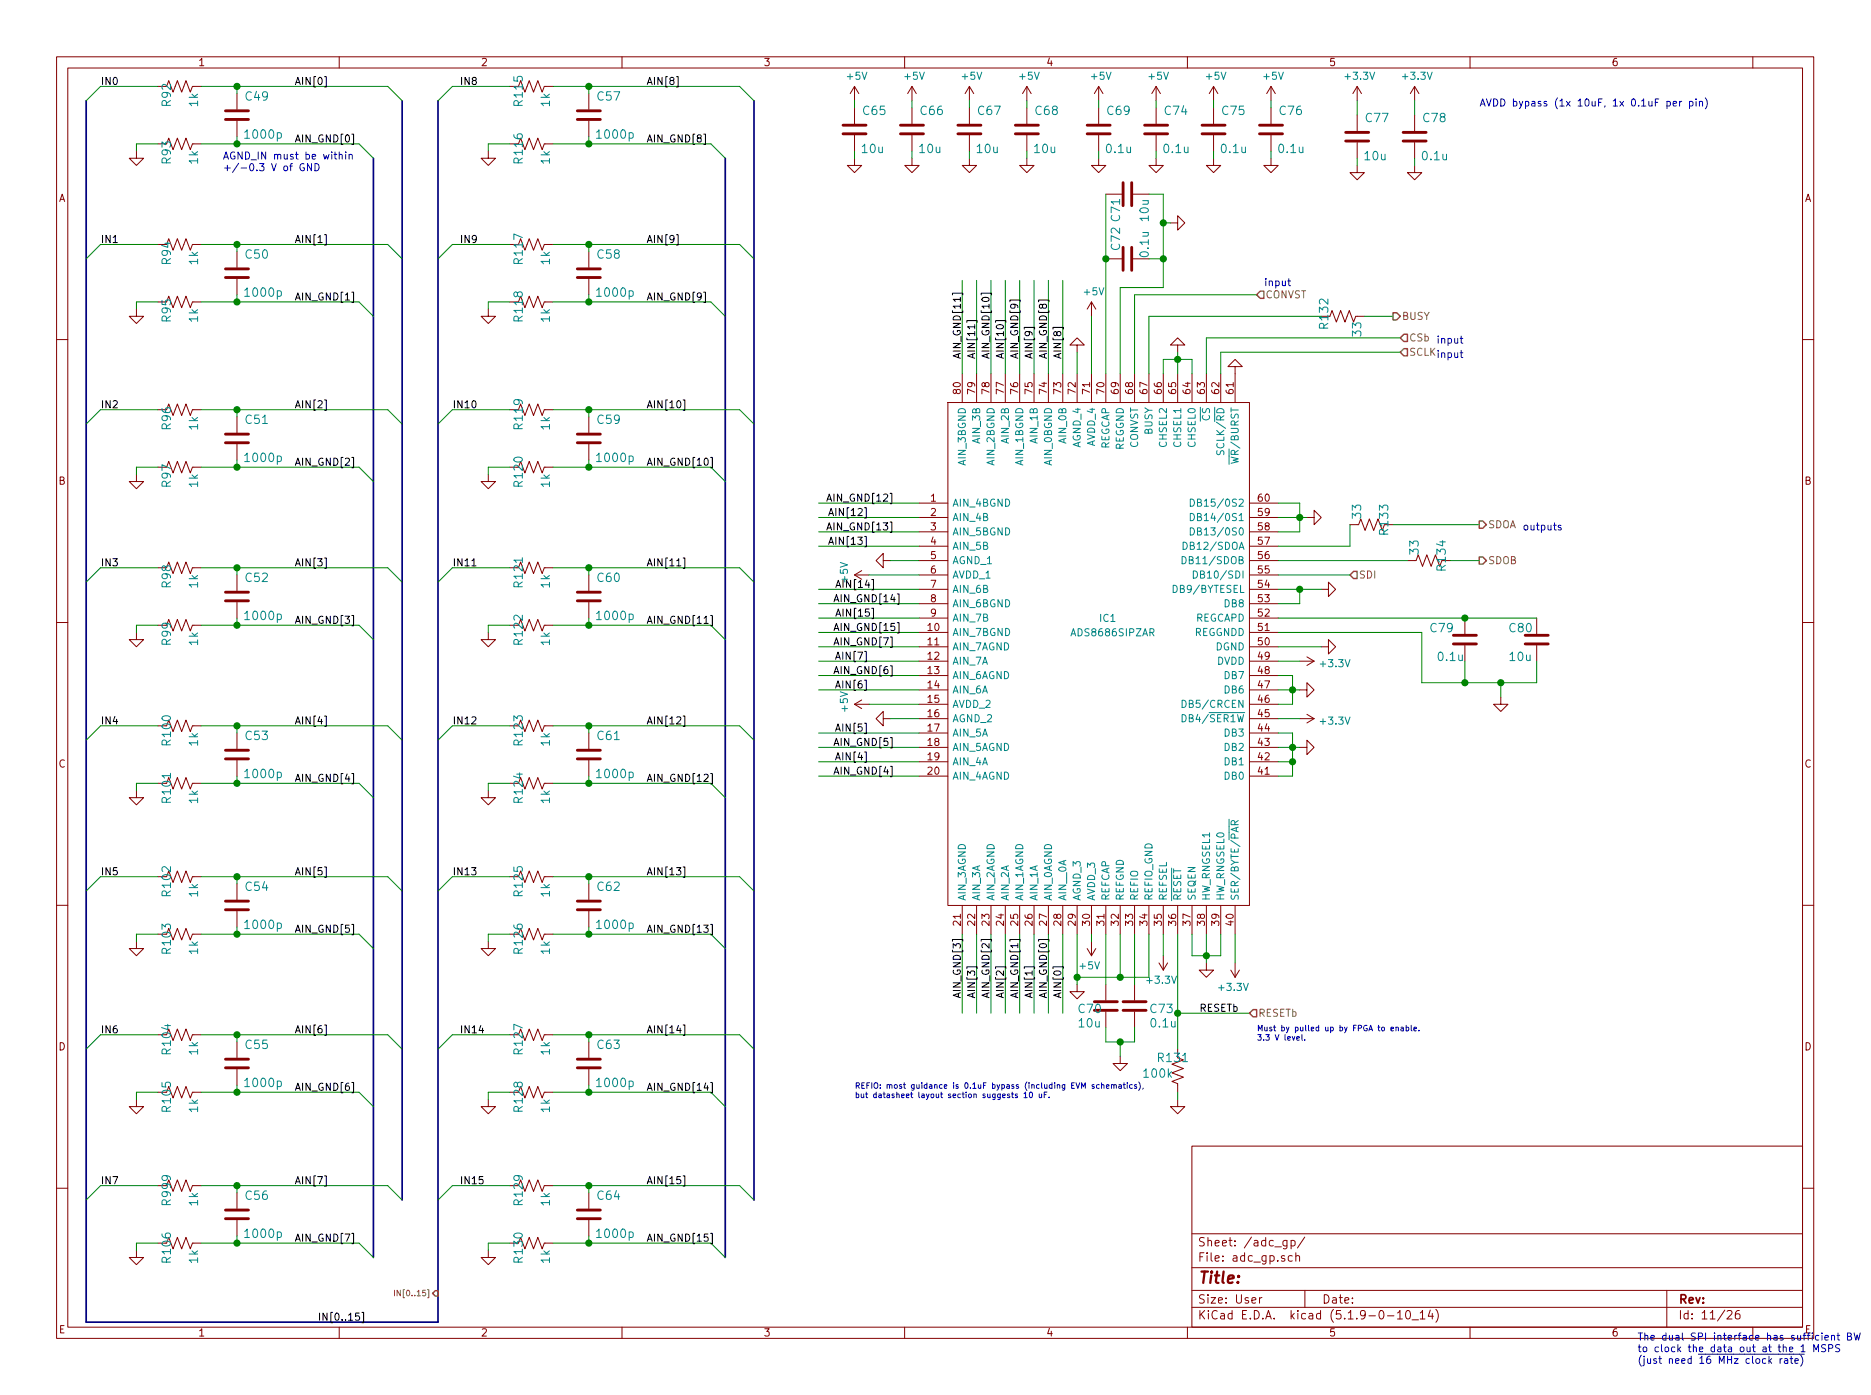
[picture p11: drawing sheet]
<svg xmlns="http://www.w3.org/2000/svg" width="331mm" height="247mm" viewBox="0 0 331 247" stroke-linecap="round" stroke-linejoin="round" font-family="sans-serif">
<defs><g id="words">
<text font-size="2.8" fill="#840000" x="211.8" y="226.9">Title:</text>
<g font-size="2.1" fill="#008484">
<text x="43.5" y="17.8">C49</text>
<text x="105.7" y="17.8">C57</text>
<text x="30.2" y="18.7" transform="rotate(-90 30.2 18.7)">R92</text>
<text x="35" y="18.8" transform="rotate(-90 35 18.8)">1k</text>
<text x="92.5" y="18.6" transform="rotate(-90 92.5 18.6)">R115</text>
<text x="97.3" y="18.8" transform="rotate(-90 97.3 18.8)">1k</text>
<text x="152.7" y="20.3">C65</text>
<text x="162.9" y="20.3">C66</text>
<text x="173.1" y="20.3">C67</text>
<text x="183.2" y="20.3">C68</text>
<text x="195.9" y="20.3">C69</text>
<text x="206.1" y="20.3">C74</text>
<text x="216.2" y="20.3">C75</text>
<text x="226.4" y="20.3">C76</text>
<text x="241.6" y="21.6">C77</text>
<text x="251.8" y="21.6">C78</text>
<text x="30.2" y="28.9" transform="rotate(-90 30.2 28.9)">R93</text>
<text x="35" y="29" transform="rotate(-90 35 29)">1k</text>
<text x="43.6" y="24.5">1000p</text>
<text x="92.5" y="28.8" transform="rotate(-90 92.5 28.8)">R116</text>
<text x="97.3" y="29" transform="rotate(-90 97.3 29)">1k</text>
<text x="105.8" y="24.5">1000p</text>
<text x="152.5" y="27.1">10u</text>
<text x="162.7" y="27.1">10u</text>
<text x="172.8" y="27.1">10u</text>
<text x="183" y="27.1">10u</text>
<text x="195.8" y="27.1">0.1u</text>
<text x="205.9" y="27.1">0.1u</text>
<text x="216.1" y="27.1">0.1u</text>
<text x="226.3" y="27.1">0.1u</text>
<text x="241.4" y="28.3">10u</text>
<text x="251.7" y="28.3">0.1u</text>
<text x="203.2" y="39" transform="rotate(-90 203.2 39)">10u</text>
<text x="30.2" y="46.7" transform="rotate(-90 30.2 46.7)">R94</text>
<text x="35" y="46.8" transform="rotate(-90 35 46.8)">1k</text>
<text x="43.5" y="45.7">C50</text>
<text x="92.5" y="46.5" transform="rotate(-90 92.5 46.5)">R117</text>
<text x="97.3" y="46.8" transform="rotate(-90 97.3 46.8)">1k</text>
<text x="105.7" y="45.7">C58</text>
<text x="198.1" y="44.1" transform="rotate(-90 198.1 44.1)">C72 C71</text>
<text x="203.2" y="45.3" transform="rotate(-90 203.2 45.3)">0.1u</text>
<text x="43.6" y="52.5">1000p</text>
<text x="105.8" y="52.5">1000p</text>
<text x="30.2" y="56.8" transform="rotate(-90 30.2 56.8)">R95</text>
<text x="35" y="56.9" transform="rotate(-90 35 56.9)">1k</text>
<text x="92.5" y="56.7" transform="rotate(-90 92.5 56.7)">R118</text>
<text x="97.3" y="56.9" transform="rotate(-90 97.3 56.9)">1k</text>
<text x="234.9" y="58" transform="rotate(-90 234.9 58)">R132</text>
<text x="240.8" y="59.4" transform="rotate(-90 240.8 59.4)">33</text>
<text x="30.2" y="75.9" transform="rotate(-90 30.2 75.9)">R96</text>
<text x="35" y="76" transform="rotate(-90 35 76)">1k</text>
<text x="43.5" y="74.9">C51</text>
<text x="92.5" y="75.8" transform="rotate(-90 92.5 75.8)">R119</text>
<text x="97.3" y="76" transform="rotate(-90 97.3 76)">1k</text>
<text x="105.7" y="74.9">C59</text>
<text x="43.6" y="81.7">1000p</text>
<text x="105.8" y="81.7">1000p</text>
<text x="30.2" y="86" transform="rotate(-90 30.2 86)">R97</text>
<text x="35" y="86.1" transform="rotate(-90 35 86.1)">1k</text>
<text x="92.5" y="85.9" transform="rotate(-90 92.5 85.9)">R120</text>
<text x="97.3" y="86.1" transform="rotate(-90 97.3 86.1)">1k</text>
<text x="240.7" y="91.6" transform="rotate(-90 240.7 91.6)">33</text>
<text x="245.5" y="94.4" transform="rotate(-90 245.5 94.4)">R133</text>
<text x="250.9" y="97.9" transform="rotate(-90 250.9 97.9)">33</text>
<text x="255.7" y="100.7" transform="rotate(-90 255.7 100.7)">R134</text>
<text x="30.2" y="103.8" transform="rotate(-90 30.2 103.8)">R98</text>
<text x="35" y="103.9" transform="rotate(-90 35 103.9)">1k</text>
<text x="43.5" y="102.9">C52</text>
<text x="92.5" y="103.7" transform="rotate(-90 92.5 103.7)">R121</text>
<text x="97.3" y="103.9" transform="rotate(-90 97.3 103.9)">1k</text>
<text x="105.7" y="102.9">C60</text>
<text x="30.2" y="114" transform="rotate(-90 30.2 114)">R99</text>
<text x="43.6" y="109.6">1000p</text>
<text x="92.5" y="113.9" transform="rotate(-90 92.5 113.9)">R122</text>
<text x="105.8" y="109.6">1000p</text>
<text x="253.1" y="111.8">C79</text>
<text x="267" y="111.8">C80</text>
<text x="35" y="114.1" transform="rotate(-90 35 114.1)">1k</text>
<text x="97.3" y="114.1" transform="rotate(-90 97.3 114.1)">1k</text>
<text x="254.5" y="116.8">0.1u</text>
<text x="267.1" y="116.8">10u</text>
<text x="30.2" y="131.6" transform="rotate(-90 30.2 131.6)">R100</text>
<text x="35" y="131.9" transform="rotate(-90 35 131.9)">1k</text>
<text x="43.5" y="130.8">C53</text>
<text x="92.5" y="131.6" transform="rotate(-90 92.5 131.6)">R123</text>
<text x="97.3" y="131.9" transform="rotate(-90 97.3 131.9)">1k</text>
<text x="105.7" y="130.8">C61</text>
<text x="43.6" y="137.5">1000p</text>
<text x="105.8" y="137.5">1000p</text>
<text x="30.2" y="141.8" transform="rotate(-90 30.2 141.8)">R101</text>
<text x="35" y="142" transform="rotate(-90 35 142)">1k</text>
<text x="92.5" y="141.8" transform="rotate(-90 92.5 141.8)">R124</text>
<text x="97.3" y="142" transform="rotate(-90 97.3 142)">1k</text>
<text x="30.2" y="158.3" transform="rotate(-90 30.2 158.3)">R102</text>
<text x="35" y="158.5" transform="rotate(-90 35 158.5)">1k</text>
<text x="43.5" y="157.5">C54</text>
<text x="92.5" y="158.3" transform="rotate(-90 92.5 158.3)">R125</text>
<text x="97.3" y="158.5" transform="rotate(-90 97.3 158.5)">1k</text>
<text x="105.7" y="157.5">C62</text>
<text x="43.6" y="164.2">1000p</text>
<text x="105.8" y="164.2">1000p</text>
<text x="30.2" y="168.5" transform="rotate(-90 30.2 168.5)">R103</text>
<text x="35" y="168.7" transform="rotate(-90 35 168.7)">1k</text>
<text x="92.5" y="168.5" transform="rotate(-90 92.5 168.5)">R126</text>
<text x="97.3" y="168.7" transform="rotate(-90 97.3 168.7)">1k</text>
<text x="190.8" y="179.1">C70</text>
<text x="203.5" y="179.1">C73</text>
<text x="43.5" y="185.4">C55</text>
<text x="105.7" y="185.4">C63</text>
<text x="190.9" y="181.6">10u</text>
<text x="203.7" y="181.6">0.1u</text>
<text x="30.2" y="186.2" transform="rotate(-90 30.2 186.2)">R104</text>
<text x="35" y="186.5" transform="rotate(-90 35 186.5)">1k</text>
<text x="92.5" y="186.2" transform="rotate(-90 92.5 186.2)">R127</text>
<text x="97.3" y="186.5" transform="rotate(-90 97.3 186.5)">1k</text>
<text x="202.4" y="190.5">100k</text>
<text x="205" y="187.7">R131</text>
<text x="30.2" y="196.4" transform="rotate(-90 30.2 196.4)">R105</text>
<text x="35" y="196.6" transform="rotate(-90 35 196.6)">1k</text>
<text x="43.6" y="192.2">1000p</text>
<text x="92.5" y="196.4" transform="rotate(-90 92.5 196.4)">R128</text>
<text x="97.3" y="196.6" transform="rotate(-90 97.3 196.6)">1k</text>
<text x="105.8" y="192.2">1000p</text>
<text x="30.2" y="212.9" transform="rotate(-90 30.2 212.9)">R999</text>
<text x="35" y="213.1" transform="rotate(-90 35 213.1)">1k</text>
<text x="43.5" y="212.1">C56</text>
<text x="92.5" y="212.9" transform="rotate(-90 92.5 212.9)">R129</text>
<text x="97.3" y="213.1" transform="rotate(-90 97.3 213.1)">1k</text>
<text x="105.7" y="212.1">C64</text>
<text x="43.6" y="218.8">1000p</text>
<text x="105.8" y="218.8">1000p</text>
<text x="30.2" y="223.1" transform="rotate(-90 30.2 223.1)">R106</text>
<text x="35" y="223.3" transform="rotate(-90 35 223.3)">1k</text>
<text x="92.5" y="223.1" transform="rotate(-90 92.5 223.1)">R130</text>
<text x="97.3" y="223.3" transform="rotate(-90 97.3 223.3)">1k</text>
</g>
<g font-size="2.1" fill="#840000">
<text x="211.8" y="220.3">Sheet: /adc_gp/</text>
<text x="211.8" y="223">File: adc_gp.sch</text>
<text x="211.8" y="233.2">KiCad E.D.A. kicad (5.1.9-0-10_14)</text>
<text x="211.8" y="230.4">Size: User</text>
<text x="233.8" y="230.4">Date:</text>
<text x="296.8" y="230.4">Rev:</text>
<text x="296.8" y="233.2">Id: 11/26</text>
</g>
<g font-size="1.8" fill="#840000">
<text x="35" y="11.7">1</text>
<text x="85" y="11.7">2</text>
<text x="135" y="11.7">3</text>
<text x="185" y="11.7">4</text>
<text x="235" y="11.7">5</text>
<text x="285" y="11.7">6</text>
<text x="10.4" y="35.7">A</text>
<text x="319.2" y="35.7">A</text>
<text x="169.9" y="69.6" transform="rotate(-90 169.9 69.6)">80</text>
<text x="172.5" y="69.6" transform="rotate(-90 172.5 69.6)">79</text>
<text x="175" y="69.6" transform="rotate(-90 175 69.6)">78</text>
<text x="177.5" y="69.6" transform="rotate(-90 177.5 69.6)">77</text>
<text x="180.1" y="69.6" transform="rotate(-90 180.1 69.6)">76</text>
<text x="182.6" y="69.6" transform="rotate(-90 182.6 69.6)">75</text>
<text x="185.2" y="69.6" transform="rotate(-90 185.2 69.6)">74</text>
<text x="187.7" y="69.6" transform="rotate(-90 187.7 69.6)">73</text>
<text x="190.2" y="69.6" transform="rotate(-90 190.2 69.6)">72</text>
<text x="192.8" y="69.6" transform="rotate(-90 192.8 69.6)">71</text>
<text x="195.3" y="69.6" transform="rotate(-90 195.3 69.6)">70</text>
<text x="197.9" y="69.6" transform="rotate(-90 197.9 69.6)">69</text>
<text x="200.4" y="69.6" transform="rotate(-90 200.4 69.6)">68</text>
<text x="202.9" y="69.6" transform="rotate(-90 202.9 69.6)">67</text>
<text x="205.5" y="69.6" transform="rotate(-90 205.5 69.6)">66</text>
<text x="208" y="69.6" transform="rotate(-90 208 69.6)">65</text>
<text x="210.6" y="69.6" transform="rotate(-90 210.6 69.6)">64</text>
<text x="213.1" y="69.6" transform="rotate(-90 213.1 69.6)">63</text>
<text x="215.6" y="69.6" transform="rotate(-90 215.6 69.6)">62</text>
<text x="218.2" y="69.6" transform="rotate(-90 218.2 69.6)">61</text>
<text x="10.4" y="85.7">B</text>
<text x="164.6" y="88.7">1</text>
<text x="222.6" y="88.7">60</text>
<text x="319.2" y="85.7">B</text>
<text x="164.6" y="91.2">2</text>
<text x="164.6" y="93.8">3</text>
<text x="222.6" y="93.8">58</text>
<text x="222.6" y="91.2">59</text>
<text x="164.6" y="96.3">4</text>
<text x="164.6" y="98.8">5</text>
<text x="164.6" y="101.4">6</text>
<text x="222.6" y="101.4">55</text>
<text x="222.6" y="98.8">56</text>
<text x="222.6" y="96.3">57</text>
<text x="164.6" y="103.9">7</text>
<text x="164.6" y="106.5">8</text>
<text x="222.6" y="106.5">53</text>
<text x="222.6" y="103.9">54</text>
<text x="164.1" y="111.5">10</text>
<text x="164.6" y="109">9</text>
<text x="222.6" y="111.5">51</text>
<text x="222.6" y="109">52</text>
<text x="164.1" y="114.1">11</text>
<text x="164.1" y="116.6">12</text>
<text x="164.1" y="119.2">13</text>
<text x="222.6" y="119.2">48</text>
<text x="222.6" y="116.6">49</text>
<text x="222.6" y="114.1">50</text>
<text x="164.1" y="121.7">14</text>
<text x="164.1" y="124.2">15</text>
<text x="222.6" y="124.2">46</text>
<text x="222.6" y="121.7">47</text>
<text x="164.1" y="126.8">16</text>
<text x="164.1" y="129.3">17</text>
<text x="164.1" y="131.9">18</text>
<text x="222.6" y="131.9">43</text>
<text x="222.6" y="129.3">44</text>
<text x="222.6" y="126.8">45</text>
<text x="10.4" y="135.7">C</text>
<text x="164.1" y="134.4">19</text>
<text x="164.1" y="136.9">20</text>
<text x="222.6" y="136.9">41</text>
<text x="222.6" y="134.4">42</text>
<text x="319.2" y="135.7">C</text>
<text x="169.9" y="163.6" transform="rotate(-90 169.9 163.6)">21</text>
<text x="172.5" y="163.6" transform="rotate(-90 172.5 163.6)">22</text>
<text x="175" y="163.6" transform="rotate(-90 175 163.6)">23</text>
<text x="177.5" y="163.6" transform="rotate(-90 177.5 163.6)">24</text>
<text x="180.1" y="163.6" transform="rotate(-90 180.1 163.6)">25</text>
<text x="182.6" y="163.6" transform="rotate(-90 182.6 163.6)">26</text>
<text x="185.2" y="163.6" transform="rotate(-90 185.2 163.6)">27</text>
<text x="187.7" y="163.6" transform="rotate(-90 187.7 163.6)">28</text>
<text x="190.2" y="163.6" transform="rotate(-90 190.2 163.6)">29</text>
<text x="192.8" y="163.6" transform="rotate(-90 192.8 163.6)">30</text>
<text x="195.3" y="163.6" transform="rotate(-90 195.3 163.6)">31</text>
<text x="197.9" y="163.6" transform="rotate(-90 197.9 163.6)">32</text>
<text x="200.4" y="163.6" transform="rotate(-90 200.4 163.6)">33</text>
<text x="202.9" y="163.6" transform="rotate(-90 202.9 163.6)">34</text>
<text x="205.5" y="163.6" transform="rotate(-90 205.5 163.6)">35</text>
<text x="208" y="163.6" transform="rotate(-90 208 163.6)">36</text>
<text x="210.6" y="163.6" transform="rotate(-90 210.6 163.6)">37</text>
<text x="213.1" y="163.6" transform="rotate(-90 213.1 163.6)">38</text>
<text x="215.6" y="163.6" transform="rotate(-90 215.6 163.6)">39</text>
<text x="218.2" y="163.6" transform="rotate(-90 218.2 163.6)">40</text>
<text x="10.4" y="185.7">D</text>
<text x="319.2" y="185.7">D</text>
<text x="10.4" y="235.7">E</text>
<text x="35" y="236.2">1</text>
<text x="85" y="236.2">2</text>
<text x="135" y="236.2">3</text>
<text x="185" y="236.2">4</text>
<text x="235" y="236.2">5</text>
<text x="285" y="236.2">6</text>
</g>
<g font-size="1.8">
<text x="17.8" y="15">IN0</text>
<text x="52.1" y="15">AIN[0]</text>
<text x="81.3" y="15">IN8</text>
<text x="114.3" y="15">AIN[8]</text>
<text x="52.1" y="25.2">AIN_GND[0]</text>
<text x="114.3" y="25.2">AIN_GND[8]</text>
<text x="17.8" y="43">IN1</text>
<text x="52.1" y="43">AIN[1]</text>
<text x="81.3" y="43">IN9</text>
<text x="114.3" y="43">AIN[9]</text>
<text x="52.1" y="53.1">AIN_GND[1]</text>
<text x="114.3" y="53.1">AIN_GND[9]</text>
<text x="169.9" y="63.5" transform="rotate(-90 169.9 63.5)">AIN_GND[11]</text>
<text x="172.5" y="63.5" transform="rotate(-90 172.5 63.5)">AIN[11]</text>
<text x="175" y="63.5" transform="rotate(-90 175 63.5)">AIN_GND[10]</text>
<text x="177.5" y="63.5" transform="rotate(-90 177.5 63.5)">AIN[10]</text>
<text x="180.1" y="63.5" transform="rotate(-90 180.1 63.5)">AIN_GND[9]</text>
<text x="182.6" y="63.5" transform="rotate(-90 182.6 63.5)">AIN[9]</text>
<text x="185.2" y="63.5" transform="rotate(-90 185.2 63.5)">AIN_GND[8]</text>
<text x="187.7" y="63.5" transform="rotate(-90 187.7 63.5)">AIN[8]</text>
<text x="17.8" y="72.2">IN2</text>
<text x="52.1" y="72.2">AIN[2]</text>
<text x="80" y="72.2">IN10</text>
<text x="114.3" y="72.2">AIN[10]</text>
<text x="52.1" y="82.3">AIN_GND[2]</text>
<text x="114.3" y="82.3">AIN_GND[10]</text>
<text x="146" y="88.7">AIN_GND[12]</text>
<text x="146" y="93.8">AIN_GND[13]</text>
<text x="147.5" y="91.2">AIN[12]</text>
<text x="17.8" y="100.1">IN3</text>
<text x="52.1" y="100.1">AIN[3]</text>
<text x="80" y="100.1">IN11</text>
<text x="114.3" y="100.1">AIN[11]</text>
<text x="147.5" y="96.3">AIN[13]</text>
<text x="147.3" y="106.5">AIN_GND[14]</text>
<text x="148.7" y="103.9">AIN[14]</text>
<text x="52.1" y="110.3">AIN_GND[3]</text>
<text x="114.3" y="110.3">AIN_GND[11]</text>
<text x="147.3" y="111.5">AIN_GND[15]</text>
<text x="148.7" y="109">AIN[15]</text>
<text x="147.3" y="114.1">AIN_GND[7]</text>
<text x="147.3" y="119.2">AIN_GND[6]</text>
<text x="148.5" y="116.6">AIN[7]</text>
<text x="148.5" y="121.7">AIN[6]</text>
<text x="17.8" y="128">IN4</text>
<text x="52.1" y="128">AIN[4]</text>
<text x="80" y="128">IN12</text>
<text x="114.3" y="128">AIN[12]</text>
<text x="147.3" y="131.9">AIN_GND[5]</text>
<text x="148.5" y="129.3">AIN[5]</text>
<text x="147.3" y="136.9">AIN_GND[4]</text>
<text x="148.5" y="134.4">AIN[4]</text>
<text x="52.1" y="138.2">AIN_GND[4]</text>
<text x="114.3" y="138.2">AIN_GND[12]</text>
<text x="17.8" y="154.7">IN5</text>
<text x="52.1" y="154.7">AIN[5]</text>
<text x="80" y="154.7">IN13</text>
<text x="114.3" y="154.7">AIN[13]</text>
<text x="52.1" y="164.9">AIN_GND[5]</text>
<text x="114.3" y="164.9">AIN_GND[13]</text>
<text x="169.9" y="176.6" transform="rotate(-90 169.9 176.6)">AIN_GND[3]</text>
<text x="172.5" y="176.6" transform="rotate(-90 172.5 176.6)">AIN[3]</text>
<text x="175" y="176.6" transform="rotate(-90 175 176.6)">AIN_GND[2]</text>
<text x="177.5" y="176.6" transform="rotate(-90 177.5 176.6)">AIN[2]</text>
<text x="180.1" y="176.6" transform="rotate(-90 180.1 176.6)">AIN_GND[1]</text>
<text x="182.6" y="176.6" transform="rotate(-90 182.6 176.6)">AIN[1]</text>
<text x="185.2" y="176.6" transform="rotate(-90 185.2 176.6)">AIN_GND[0]</text>
<text x="187.7" y="176.6" transform="rotate(-90 187.7 176.6)">AIN[0]</text>
<text x="212.1" y="178.8">RESETb</text>
<text x="17.8" y="182.7">IN6</text>
<text x="52.1" y="182.7">AIN[6]</text>
<text x="81.3" y="182.7">IN14</text>
<text x="114.3" y="182.7">AIN[14]</text>
<text x="52.1" y="192.8">AIN_GND[6]</text>
<text x="114.3" y="192.8">AIN_GND[14]</text>
<text x="17.8" y="209.3">IN7</text>
<text x="52.1" y="209.3">AIN[7]</text>
<text x="81.3" y="209.3">IN15</text>
<text x="114.3" y="209.3">AIN[15]</text>
<text x="52.1" y="219.5">AIN_GND[7]</text>
<text x="114.3" y="219.5">AIN_GND[15]</text>
<text x="57.9" y="233.5">IN[0..15]</text>
</g>
<g font-size="1.8" fill="#008484">
<text x="149.9" y="14.1">+5V</text>
<text x="160.1" y="14.1">+5V</text>
<text x="170.2" y="14.1">+5V</text>
<text x="180.4" y="14.1">+5V</text>
<text x="193.1" y="14.1">+5V</text>
<text x="203.3" y="14.1">+5V</text>
<text x="213.4" y="14.1">+5V</text>
<text x="223.6" y="14.1">+5V</text>
<text x="238.1" y="14.1">+3.3V</text>
<text x="248.2" y="14.1">+3.3V</text>
<text x="191.8" y="52.2">+5V</text>
<text x="203.8" y="76.8" transform="rotate(-90 203.8 76.8)">BUSY</text>
<text x="214" y="74.4" transform="rotate(-90 214 74.4)">CS</text>
<text x="170.8" y="82.1" transform="rotate(-90 170.8 82.1)">AIN_3BGND</text>
<text x="173.4" y="78.2" transform="rotate(-90 173.4 78.2)">AIN_3B</text>
<text x="175.9" y="82.1" transform="rotate(-90 175.9 82.1)">AIN_2BGND</text>
<text x="178.4" y="78.2" transform="rotate(-90 178.4 78.2)">AIN_2B</text>
<text x="181" y="82.1" transform="rotate(-90 181 82.1)">AIN_1BGND</text>
<text x="183.5" y="78.2" transform="rotate(-90 183.5 78.2)">AIN_1B</text>
<text x="186.1" y="82.1" transform="rotate(-90 186.1 82.1)">AIN_0BGND</text>
<text x="188.6" y="78.2" transform="rotate(-90 188.6 78.2)">AIN_0B</text>
<text x="191.1" y="79.1" transform="rotate(-90 191.1 79.1)">AGND_4</text>
<text x="193.7" y="78.9" transform="rotate(-90 193.7 78.9)">AVDD_4</text>
<text x="196.2" y="79.5" transform="rotate(-90 196.2 79.5)">REGCAP</text>
<text x="198.8" y="79.7" transform="rotate(-90 198.8 79.7)">REGGND</text>
<text x="201.3" y="79.3" transform="rotate(-90 201.3 79.3)">CONVST</text>
<text x="206.4" y="78.9" transform="rotate(-90 206.4 78.9)">CHSEL2</text>
<text x="208.9" y="78.9" transform="rotate(-90 208.9 78.9)">CHSEL1</text>
<text x="211.5" y="78.9" transform="rotate(-90 211.5 78.9)">CHSEL0</text>
<text x="216.5" y="79.8" transform="rotate(-90 216.5 79.8)">SCLK/RD</text>
<text x="219.1" y="81.4" transform="rotate(-90 219.1 81.4)">WR/BURST</text>
<text x="168.4" y="89.6">AIN_4BGND</text>
<text x="212.1" y="89.6">DB15/0S2</text>
<text x="168.4" y="92.1">AIN_4B</text>
<text x="168.4" y="94.6">AIN_5BGND</text>
<text x="212.1" y="94.6">DB13/0S0</text>
<text x="212.1" y="92.1">DB14/0S1</text>
<text x="168.4" y="97.2">AIN_5B</text>
<text x="168.4" y="99.7">AGND_1</text>
<text x="210.1" y="99.7">DB11/SDOB</text>
<text x="210.1" y="97.2">DB12/SDOA</text>
<text x="150" y="102.9" transform="rotate(-90 150 102.9)">+5V</text>
<text x="168.4" y="102.3">AVDD_1</text>
<text x="168.4" y="104.8">AIN_6B</text>
<text x="168.4" y="107.3">AIN_6BGND</text>
<text x="208" y="104.8">DB9/BYTESEL</text>
<text x="212.3" y="102.3">DB10/SDI</text>
<text x="216.7" y="107.3">DB8</text>
<text x="168.4" y="112.4">AIN_7BGND</text>
<text x="168.4" y="109.9">AIN_7B</text>
<text x="189.8" y="112.5">ADS8686SIPZAR</text>
<text x="194.5" y="109.9">IC1</text>
<text x="211.2" y="112.4">REGGNDD</text>
<text x="211.4" y="109.9">REGCAPD</text>
<text x="168.4" y="115">AIN_7AGND</text>
<text x="168.4" y="117.5">AIN_7A</text>
<text x="215" y="115">DGND</text>
<text x="215.2" y="117.5">DVDD</text>
<text x="233.7" y="117.9">+3.3V</text>
<text x="150" y="125.7" transform="rotate(-90 150 125.7)">+5V</text>
<text x="168.4" y="120">AIN_6AGND</text>
<text x="168.4" y="122.6">AIN_6A</text>
<text x="168.4" y="125.1">AVDD_2</text>
<text x="209.9" y="125.1">DB5/CRCEN</text>
<text x="216.7" y="122.6">DB6</text>
<text x="216.7" y="120">DB7</text>
<text x="168.4" y="127.7">AGND_2</text>
<text x="168.4" y="130.2">AIN_5A</text>
<text x="209.9" y="127.7">DB4/SER1W</text>
<text x="216.7" y="130.2">DB3</text>
<text x="233.7" y="128.1">+3.3V</text>
<text x="168.4" y="132.7">AIN_5AGND</text>
<text x="168.4" y="135.3">AIN_4A</text>
<text x="168.4" y="137.8">AIN_4AGND</text>
<text x="216.7" y="137.8">DB0</text>
<text x="216.7" y="135.3">DB1</text>
<text x="216.7" y="132.7">DB2</text>
<text x="170.8" y="159.3" transform="rotate(-90 170.8 159.3)">AIN_3AGND</text>
<text x="173.4" y="159.3" transform="rotate(-90 173.4 159.3)">AIN_3A</text>
<text x="175.9" y="159.3" transform="rotate(-90 175.9 159.3)">AIN_2AGND</text>
<text x="178.4" y="159.3" transform="rotate(-90 178.4 159.3)">AIN_2A</text>
<text x="181" y="159.3" transform="rotate(-90 181 159.3)">AIN_1AGND</text>
<text x="183.5" y="159.3" transform="rotate(-90 183.5 159.3)">AIN_1A</text>
<text x="186.1" y="159.3" transform="rotate(-90 186.1 159.3)">AIN_0AGND</text>
<text x="188.6" y="159.3" transform="rotate(-90 188.6 159.3)">AIN__0A</text>
<text x="191.1" y="159.3" transform="rotate(-90 191.1 159.3)">AGND_3</text>
<text x="193.7" y="159.3" transform="rotate(-90 193.7 159.3)">AVDD_3</text>
<text x="196.2" y="159.3" transform="rotate(-90 196.2 159.3)">REFCAP</text>
<text x="198.8" y="159.3" transform="rotate(-90 198.8 159.3)">REFGND</text>
<text x="201.3" y="159.3" transform="rotate(-90 201.3 159.3)">REFIO</text>
<text x="203.8" y="159.3" transform="rotate(-90 203.8 159.3)">REFIO_GND</text>
<text x="206.4" y="159.3" transform="rotate(-90 206.4 159.3)">REFSEL</text>
<text x="208.9" y="159.3" transform="rotate(-90 208.9 159.3)">RESET</text>
<text x="211.5" y="159.3" transform="rotate(-90 211.5 159.3)">SEQEN</text>
<text x="214" y="159.3" transform="rotate(-90 214 159.3)">HW_RNGSEL1</text>
<text x="216.5" y="159.3" transform="rotate(-90 216.5 159.3)">HW_RNGSEL0</text>
<text x="219.1" y="159.3" transform="rotate(-90 219.1 159.3)">SER/BYTE/PAR</text>
<text x="191.1" y="171.4">+5V</text>
<text x="203" y="173.9">+3.3V</text>
<text x="215.7" y="175.2">+3.3V</text>
</g>
<g font-size="1.8" fill="#0000c2">
<text x="261.6" y="18.8">AVDD bypass (1x 10uF, 1x 0.1uF per pin)</text>
<text x="39.4" y="28.2">AGND_IN must be within</text>
<text x="39.4" y="30.3">+/-0.3 V of GND</text>
<text x="223.5" y="50.6">input</text>
<text x="249.2" y="62.9">SCLKinput</text>
<text x="254" y="60.7">input</text>
<text x="263.1" y="93.4">SDOA outputs</text>
<text x="289.6" y="237">The dual SPI interface has sufficient BW</text>
<text x="289.6" y="239">to clock the data out at the 1 MSPS</text>
<text x="319.2" y="235.7">E</text>
<text x="289.6" y="241.1">(just need 16 MHz clock rate)</text>
</g>
<g font-size="1.8" fill="#848400">
<text x="223.8" y="52.7">CONVST</text>
<text x="247.9" y="56.5">BUSY</text>
<text x="249.2" y="60.4">CSb</text>
<text x="263.1" y="99.7">SDOB</text>
<text x="240.3" y="102.3">SDI</text>
<text x="222.5" y="179.7">RESETb</text>
</g>
<g font-size="1.4" fill="#0000c2">
<text x="222.2" y="182.3">Must by pulled up by FPGA to enable.</text>
<text x="222.2" y="183.9">3.3 V level.</text>
<text x="151.1" y="192.4">REFIO: most guidance is 0.1uF bypass (including EVM schematics),</text>
<text x="151.1" y="194.1">but datasheet layout section suggests 10 uF.</text>
</g>
<text font-size="1.4" fill="#848400" x="70.9" y="229.1">IN[0..15]</text>
</g></defs>
<g fill="none" stroke="#840000" stroke-width=".18">
<path d="M10 10h310.8v226.6h-310.8zM12 12h306.8v222.6h-306.8zM27.9 15.3h1.3M29.5 15.3l.3-1 .8 2 .8-2 .7 2 .8-2 .8 2 .3-1h1.6M41.9 16.5v2.8M60 10v2M90.2 15.3h1.2M93.2 15.3l.4-1 .8 2 .7-2 .8 2 .4-1h1.5M104.1 16.5v2.8M110 10v2M151.1 15.3v2.5M151.1 19.1v2.8"/>
<path d="M151.1 15.3l-.7 1.2M151.1 15.3l.8 1.2M160 10v2M161.3 15.3l-.8 1.2M161.3 15.3v2.5M161.3 19.1v2.8M161.3 15.3l.8 1.2M171.4 15.3l-.7 1.2M171.4 15.3v2.5M171.4 19.1v2.8M171.4 15.3l.8 1.2M181.6 15.3l-.8 1.2"/>
<path d="M181.6 15.3v2.5M181.6 19.1v2.8M181.6 15.3l.8 1.2M194.3 15.3v2.5M194.3 19.1v2.8M194.3 15.3l-.8 1.2M194.3 15.3l.8 1.2M204.5 15.3l-.8 1.2M204.5 15.3v2.5M204.5 19.1v2.8M204.5 15.3l.7 1.2M210 10v2"/>
<path d="M214.6 15.3l-.7 1.2M214.6 15.3v2.5M214.6 19.1v2.8M214.6 15.3l.8 1.2M224.8 15.3v2.5M224.8 19.1v2.8M224.8 15.3l-.8 1.2M224.8 15.3l.8 1.2M240 15.3v2.5M240 15.3l-.7 1.2M240 15.3l.8 1.2M250.2 15.3l-.8 1.2"/>
<path d="M250.2 15.3v2.5M250.2 15.3l.8 1.2M260 10v2M310 10v2M24.1 26.7v1.3h1.3l-1.3 1.2-1.2-1.2h1.2M27.9 25.4h1.3M31 25.4l.4-1 .7 2 .8-2 .8 2 .3-1h1.6M41.9 21.4v2.8M86.4 26.7v1.3h1.2l-1.2 1.2-1.3-1.2h1.3M90.2 25.4h1.2M93.2 25.4l.4-1 .8 2 .7-2 .8 2 .4-1h1.5M104.1 21.4v2.8"/>
<path d="M151.1 28v1.2h1.3l-1.3 1.3-1.2-1.3h1.2M151.1 23.9v2.8M161.3 28v1.2h1.3l-1.3 1.3-1.3-1.3h1.3M161.3 23.9v2.8M171.4 28v1.2h1.3l-1.3 1.3-1.2-1.3h1.2M171.4 23.9v2.8M181.6 28v1.2h1.3l-1.3 1.3-1.3-1.3h1.3M181.6 23.9v2.8M194.3 28v1.2h1.3l-1.3 1.3-1.3-1.3h1.3M194.3 23.9v2.8M195.6 34.3h2.8M200.4 34.3h2.8"/>
<path d="M204.5 28v1.2h1.2l-1.2 1.3-1.3-1.3h1.3M204.5 23.9v2.8M207 39.4h1.3v-1.3l1.2 1.3-1.2 1.3v-1.3M214.6 28v1.2h1.3l-1.3 1.3-1.2-1.3h1.2M214.6 23.9v2.8M224.8 28v1.2h1.3l-1.3 1.3-1.3-1.3h1.3M224.8 23.9v2.8M240 29.2v1.3h1.3l-1.3 1.3-1.2-1.3h1.2M240 20.4v2.7M240 25.2v2.8M250.2 29.2v1.3h1.3l-1.3 1.3-1.3-1.3h1.3M250.2 20.4v2.7"/>
<path d="M250.2 25.2v2.8M24.1 54.6v1.3h1.3l-1.3 1.3-1.2-1.3h1.2M27.9 43.2h1.3M27.9 53.4h1.3M31 43.2l.4-1 .7 2 .8-2 .8 2 .3-1h1.6M31 53.4l.4-1 .7 2 .8-2 .8 2 .3-1h1.6M41.9 44.5v2.8M41.9 49.3v2.8M86.4 54.6v1.3h1.2l-1.2 1.3-1.3-1.3h1.3M90.2 43.2h1.2M90.2 53.4h1.2M91.7 43.2l.4-1 .7 2 .8-2 .8 2 .7-2 .8 2 .4-1h1.5"/>
<path d="M93.2 53.4l.4-1 .8 2 .7-2 .8 2 .4-1h1.5M104.1 44.5v2.8M104.1 49.3v2.8M193 53.4v2.5M193 53.4l-.7 1.2M193 53.4l.8 1.2M195.6 45.8h2.8M200.4 45.8h2.8M235.2 55.9l.4-1 .7 2 .8-2 .8 2 .7-2 .8 2 .4-1h1.5M10 60h2M27.9 72.4h1.3M31 72.4l.4-1 .7 2 .8-2 .8 2 .3-1h1.6"/>
<path d="M41.9 73.7v2.8M41.9 78.5v2.8M90.2 72.4h1.2M93.2 72.4l.4-1 .8 2 .7-2 .8 2 .4-1h1.5M104.1 73.7v2.8M104.1 78.5v2.8M167.6 71.2h53.4v88.9h-53.4zM170.2 66.1v5.1M172.7 66.1v5.1M175.3 66.1v5.1M177.8 66.1v5.1M180.3 66.1v5.1"/>
<path d="M182.9 66.1v5.1M185.4 66.1v5.1M188 66.1v5.1M190.5 61h1.3l-1.3-1.3-1.3 1.3h1.3v1.3M190.5 66.1v5.1M193 66.1v5.1M195.6 66.1v5.1M198.1 66.1v5.1M200.7 66.1v5.1M203.2 66.1v5.1M205.7 66.1v5.1M208.3 61h1.2l-1.2-1.3-1.3 1.3h1.3v1.3"/>
<path d="M208.3 66.1v5.1M210.8 66.1v5.1M213.4 66.1v5.1M215.9 66.1v5.1M218.4 64.8h1.3l-1.3-1.3-1.2 1.3h1.2v6.4M318.8 60h2M24.1 83.9v1.2h1.3l-1.3 1.3-1.2-1.3h1.2M27.9 82.6h1.3M31 82.6l.4-1 .7 2 .8-2 .8 2 .3-1h1.6M86.4 83.9v1.2h1.2l-1.2 1.3-1.3-1.3h1.3M90.2 82.6h1.2M93.2 82.6l.4-1 .8 2 .7-2 .8 2 .4-1h1.5"/>
<path d="M156.2 99.1v-1.3l-1.3 1.3 1.3 1.3v-1.3h1.3M162.6 88.9h5M162.6 91.5h5M162.6 94h5M162.6 96.6h5M162.6 99.1h5M221 88.9h5.1M221 91.5h5.1M221 94h5.1M221 96.6h5.1M221 99.1h5.1M231.1 91.5h1.3v-1.3l1.3 1.3-1.3 1.2v-1.2"/>
<path d="M238.8 92.7h1.5l.4-1 .7 2.1 .8-2.1 .8 2.1 .3-1.1M245.1 92.7h1.3M248.9 99.1h1.5l.4-1 .8 2 .7-2 .8 2 .4-1M255.3 99.1h1.2M10 110h2M24.1 111.8v1.3h1.3l-1.3 1.2-1.2-1.2h1.2M27.9 100.4h1.3M27.9 110.5h1.3M31 100.4l.4-1.1 .7 2.1 .8-2.1 .8 2.1 .3-1h1.6M31 110.5l.4-1 .7 2 .8-2 .8 2 .3-1h1.6M41.9 101.6v2.8M41.9 106.5v2.8"/>
<path d="M86.4 111.8v1.3h1.2l-1.2 1.2-1.3-1.2h1.3M90.2 100.4h1.2M90.2 110.5h1.2M91.7 100.4l.4-1.1 .7 2.1 .8-2.1 .8 2.1 .7-2.1 .8 2.1 .4-1h1.5M91.7 110.5l.4-1 .7 2 .8-2 .8 2 .7-2 .8 2 .4-1h1.5M104.1 101.6v2.8M104.1 106.5v2.8M151.1 101.6h2.6M151.1 101.6l1.3 .8M152.4 100.9l-1.3 .7M162.6 111.8h5M162.6 114.3h5"/>
<path d="M162.6 116.9h5M162.6 119.4h5M162.6 109.3h5M162.6 106.7h5M162.6 104.2h5M162.6 101.6h5M221 111.8h5.1M221 114.3h5.1M221 116.9h5.1M221 119.4h5.1M221 109.3h5.1M221 106.7h5.1"/>
<path d="M221 104.2h5.1M221 101.6h5.1M229.9 116.9h2.5M231.1 116.1l1.3 .8M232.4 116.9l-1.3 .7M233.7 114.3h1.2v-1.2l1.3 1.2-1.3 1.3v-1.3M233.7 104.2h1.2v-1.3l1.3 1.3-1.3 1.2v-1.2M259.1 109.3v2.7M259.1 114.1v2.8M271.8 109.3v2.7M271.8 114.1v2.8M318.8 110h2"/>
<path d="M24.1 139.7v1.3h1.3l-1.3 1.3-1.2-1.3h1.2M27.9 128.3h1.3M27.9 138.5h1.3M31 128.3l.4-1 .7 2 .8-2 .8 2 .3-1h1.6M31 138.5l.4-1.1 .7 2.1 .8-2.1 .8 2.1 .3-1h1.6M41.9 129.6v2.8M41.9 134.4v2.8M86.4 139.7v1.3h1.2l-1.2 1.3-1.3-1.3h1.3M90.2 128.3h1.2M90.2 138.5h1.2M91.7 138.5l.4-1.1 .7 2.1 .8-2.1 .8 2.1 .7-2.1 .8 2.1 .4-1h1.5M93.2 128.3l.4-1 .8 2 .7-2 .8 2 .4-1h1.5"/>
<path d="M104.1 129.6v2.8M104.1 134.4v2.8M151.1 124.5h2.6M151.1 124.5l1.3 .8M152.4 123.7l-1.3 .8M156.2 127v-1.2l-1.3 1.2 1.3 1.3v-1.3h1.3M162.6 122h5M162.6 124.5h5M162.6 127h5M162.6 129.6h5M162.6 132.1h5M162.6 134.7h5"/>
<path d="M162.6 137.2h5M221 122h5.1M221 124.5h5.1M221 127h5.1M221 129.6h5.1M221 132.1h5.1M221 134.7h5.1M221 137.2h5.1M229.9 122h1.2v-1.3l1.3 1.3-1.3 1.2v-1.2M229.9 132.1h1.2v-1.3l1.3 1.3-1.3 1.3v-1.3M229.9 127h2.5M231.1 126.3l1.3 .7"/>
<path d="M232.4 127l-1.3 .8M265.4 123.2v1.3h1.3l-1.3 1.3-1.2-1.3h1.2M27.9 155h1.3M31 155l.4-1 .7 2 .8-2 .8 2 .3-1h1.6M41.9 156.2v2.8M90.2 155h1.2M93.2 155l.4-1 .8 2 .7-2 .8 2 .4-1h1.5M104.1 156.2v2.8M10 160h2M24.1 166.4v1.3h1.3l-1.3 1.2-1.2-1.2h1.2M27.9 165.1h1.3M31 165.1l.4-1 .7 2 .8-2 .8 2 .3-1h1.6"/>
<path d="M41.9 161.1v2.8M86.4 166.4v1.3h1.2l-1.2 1.2-1.3-1.2h1.3M90.2 165.1h1.2M93.2 165.1l.4-1 .8 2 .7-2 .8 2 .4-1h1.5M104.1 161.1v2.8M170.2 160.1v5M172.7 160.1v5M175.3 160.1v5M177.8 160.1v5M180.3 160.1v5M182.9 160.1v5M185.4 160.1v5"/>
<path d="M188 160.1v5M190.5 174v1.3h1.3l-1.3 1.3-1.3-1.3h1.3M190.5 160.1v5M192.3 167.7l.7 1.2M193 160.1v5M193 166.4v2.5M193.8 167.7l-.8 1.2M195.6 160.1v5M195.6 174v2.8M195.6 178.8v2.8M198.1 160.1v5M200.7 160.1v5"/>
<path d="M200.7 174v2.8M200.7 178.8v2.8M203.2 160.1v5M205 170.2l.7 1.3M205.7 160.1v5M205.7 168.9v2.6M206.5 170.2l-.8 1.3M208.3 160.1v5M210.8 160.1v5M213.4 170.2v1.3h1.2l-1.2 1.3-1.3-1.3h1.3M213.4 160.1v5M215.9 160.1v5"/>
<path d="M217.7 171.5l.7 1.3M218.4 160.1v5M218.4 170.2v2.6M219.2 171.5l-.8 1.3M318.8 160h2M24.1 194.3v1.3h1.3l-1.3 1.3-1.2-1.3h1.2M27.9 182.9h1.3M27.9 193.1h1.3M31 182.9l.4-1 .7 2 .8-2 .8 2 .3-1h1.6M31 193.1l.4-1 .7 2 .8-2 .8 2 .3-1h1.6M41.9 184.2v2.8M41.9 189v2.8"/>
<path d="M86.4 194.3v1.3h1.2l-1.2 1.3-1.3-1.3h1.3M90.2 182.9h1.2M90.2 193.1h1.2M91.7 182.9l.4-1 .7 2 .8-2 .8 2 .7-2 .8 2 .4-1h1.5M93.2 193.1l.4-1 .8 2 .7-2 .8 2 .4-1h1.5M104.1 184.2v2.8M104.1 189v2.8M198.1 186.7v1.3h1.3l-1.3 1.3-1.3-1.3h1.3M208.3 188.5l1 .4-2 .7 2 .8-2 .8 1 .3v1.6M208.3 194.3v1.3h1.2l-1.2 1.3-1.3-1.3h1.3M208.3 185.5v1.2M10 210h2"/>
<path d="M27.9 209.6h1.3M27.9 219.7h1.3M31 209.6l.4-1 .7 2 .8-2 .8 2 .3-1h1.6M31 219.7l.4-1 .7 2.1 .8-2.1 .8 2.1 .3-1.1h1.6M41.9 210.9v2.7M41.9 215.7v2.8M90.2 209.6h1.2M90.2 219.7h1.2M93.2 209.6l.4-1 .8 2 .7-2 .8 2 .4-1h1.5M93.2 219.7l.4-1 .8 2.1 .7-2.1 .8 2.1 .4-1.1h1.5M104.1 210.9v2.7M104.1 215.7v2.8"/>
<path d="M210.8 202.6h108v32h-108zM210.8 218.1h108M227.6 219.3v1.3l-.3 .2-.3-.1M227.6 219.3h-.4l-.3 .2 .1 .6 .2 .2 .4-.1M228.3 219.3h.5l.3 .2-.1 .6-.2 .2-.5-.1M228.3 219.3v1.5M230.8 218.7l-1.3 1.9M318.8 210h2M24.1 221v1.3h1.3l-1.3 1.3-1.2-1.3h1.2M60 234.6v2M86.4 221v1.3h1.2l-1.2 1.3-1.3-1.3h1.3M110 234.6v2"/>
<path d="M160 234.6v2M210 234.6v2M210.8 231.1h108M210.8 228.1h108M210.8 224.1h108M222.8 229.4v1M223.2 229.4l-.4 .2M228.5 222h-.4l-.3 .2 .2 .7h.5M229.2 222.1l.1-.1a.37 .37 0 0 1 .5 .2v.7M229.2 221.4v1.5M230.8 228.1v3M245.4 232.6h1.1"/>
<path d="M247.2 232.1l.4-.4v1.5M247.2 233.2h.8M248.7 231.8l.4-.1a.94 .94 0 0 1 0 1.5 .79 .79 0 0 1-.4-1.4zM249.7 233.3h1.2M251.2 232.1l.4-.4v1.5M251.2 233.2h.8M253 231.6l-.4 1.1h.9M253.3 232.2v1M253.9 231.5a1.71 1.71 0 0 1 0 2.2M260 234.6v2M294.8 228.1v6.5M305.5 231.8l.2-.1h.3l.3 .4-.9 1.1h.9"/>
<path d="M307.6 231.7a.59 .59 0 0 0-.7 .6l.1 .7 .2 .2 .5-.2v-.5l-.1-.2-.4-.1-.3 .3M310 234.6v2"/>
</g>
<g fill="none" stroke="#840000" stroke-width=".51">
<path d="M39.9 19.6h4M102.1 19.6h4.1M39.9 21.1h4M102.1 21.1h4.1M149.1 23.7h4.1M149.1 22.1h4.1M159.3 23.7h4M159.3 22.1h4M169.4 23.7h4.1M169.4 22.1h4.1M179.6 23.7h4M179.6 22.1h4"/>
<path d="M192.3 23.7h4M192.3 22.1h4M198.6 32.3v4.1M200.2 32.3v4.1M202.4 23.7h4.1M202.4 22.1h4.1M212.6 23.7h4.1M212.6 22.1h4.1M222.8 23.7h4M222.8 22.1h4M238 24.9h4.1M238 23.4h4.1"/>
<path d="M248.2 24.9h4M248.2 23.4h4M39.9 49.1h4M39.9 47.5h4M102.1 49.1h4.1M102.1 47.5h4.1M198.6 43.7v4.1M200.2 43.7v4.1M39.9 78.3h4M39.9 76.7h4M102.1 78.3h4.1M102.1 76.7h4.1"/>
<path d="M39.9 106.2h4M39.9 104.7h4M102.1 106.2h4.1M102.1 104.7h4.1M257 113.8h4.1M257 112.3h4.1M269.7 113.8h4.1M269.7 112.3h4.1M39.9 134.1h4M39.9 132.6h4M102.1 134.1h4.1M102.1 132.6h4.1"/>
<path d="M39.9 159.3h4M102.1 159.3h4.1M39.9 160.8h4M102.1 160.8h4.1M193.5 178.6h4.1M193.5 177.1h4.1M198.6 178.6h4.1M198.6 177.1h4.1M39.9 188.8h4M39.9 187.2h4M102.1 188.8h4.1M102.1 187.2h4.1"/>
<path d="M39.9 215.4h4M39.9 213.9h4M102.1 215.4h4.1M102.1 213.9h4.1"/>
</g>
<g fill="none" stroke="#008484" stroke-width=".18">
<path d="M215.3 79.7l-.1 .4 .1 .2h.4l.3-.6h.2l.3 .2-.1 .5M209.1 98.4a.64 .64 0 0 1 .7 .6 .64 .64 0 0 1-.7 .7zM209.2 95.8a.64 .64 0 0 1 .8 .7 .64 .64 0 0 1-.8 .6zM210.5 93.3a.64 .64 0 0 1 .8 .6 .64 .64 0 0 1-.8 .7zM210.5 90.8a.64 .64 0 0 1 .8 .6 .64 .64 0 0 1-.8 .6zM210.5 88.2a.64 .64 0 0 1 .8 .7 .64 .64 0 0 1-.8 .6zM217.4 80.6v1.5M207.5 103.5a.64 .64 0 0 1 .7 .6 .64 .64 0 0 1-.7 .6zM211 100.9a.64 .64 0 0 1 .8 .7 .64 .64 0 0 1-.8 .6zM209.1 126.3a.64 .64 0 0 1 .7 .7 .64 .64 0 0 1-.7 .6zM209.1 123.8a.64 .64 0 0 1 .7 .6 .64 .64 0 0 1-.7 .7zM217.4 144.8v1.3"/>
<path d="M218.4 145.8l-.1-.6-.1-.2-.3 .1-.2 .2v.5h1.3M219 145l-.6 .5"/>
</g>
<path d="M15.2 17.8v215.9h62.3v-215.9M71.1 17.8v194.3M133.3 17.8v194.3M66 28v194.3M128.3 28v194.3" fill="none" stroke="#000084" stroke-width=".3"/>
<g fill="none" stroke="#008400" stroke-width=".18">
<path d="M27.9 15.3h-10.1l-2.6 2.5M35.6 15.3h33l2.5 2.5M41.9 15.3v1.2M90.2 15.3h-10.2l-2.5 2.5M97.8 15.3h33l2.5 2.5M104.1 15.3v1.2M151.1 17.8v1.3M161.3 17.8v1.3M171.4 17.8v1.3M181.6 17.8v1.3M194.3 17.8v1.3M204.5 17.8v1.3"/>
<path d="M214.6 17.8v1.3M224.8 17.8v1.3M240 17.8v2.6M250.2 17.8v2.6M27.9 25.4h-3.8v1.3M35.6 25.4h27.9l2.5 2.6M41.9 24.2v1.2M90.2 25.4h-3.8v1.3M97.8 25.4h27.9l2.6 2.6M104.1 24.2v1.2M151.1 26.7v1.3M161.3 26.7v1.3"/>
<path d="M171.4 26.7v1.3M181.6 26.7v1.3M194.3 26.7v1.3M195.6 34.3v31.8M203.2 34.3h2.5v16.5h-7.6v15.3M204.5 26.7v1.3M205.7 39.4h1.3M214.6 26.7v1.3M224.8 26.7v1.3M240 28v1.2M250.2 28v1.2M27.9 53.4h-3.8v1.2"/>
<path d="M27.9 43.2h-10.1l-2.6 2.6M35.6 43.2h33l2.5 2.6M35.6 53.4h27.9l2.5 2.5M41.9 43.2v1.3M41.9 52.1v1.3M90.2 43.2h-10.2l-2.5 2.6M90.2 53.4h-3.8v1.2M97.8 43.2h33l2.5 2.6M97.8 53.4h27.9l2.6 2.5M104.1 43.2v1.3M104.1 52.1v1.3M170.2 49.6v16.5"/>
<path d="M172.7 49.6v16.5M175.3 49.6v16.5M177.8 49.6v16.5M180.3 49.6v16.5M182.9 49.6v16.5M185.4 49.6v16.5M188 49.6v16.5M193 55.9v10.2M203.2 45.8h2.5M222.2 52.1h-21.5v14M233.7 55.9h-30.5v10.2M241.3 55.9h5.1"/>
<path d="M247.6 59.7h-34.2v6.4M27.9 72.4h-10.1l-2.6 2.6M35.6 72.4h33l2.5 2.6M41.9 72.4v1.3M90.2 72.4h-10.2l-2.5 2.6M97.8 72.4h33l2.5 2.6M104.1 72.4v1.3M190.5 62.3v3.8M205.7 66.1v-2.6h5.1v2.6M208.3 62.3v3.8M247.6 62.3h-31.7v3.8M27.9 82.6h-3.8v1.3"/>
<path d="M35.6 82.6h27.9l2.5 2.5M41.9 81.3v1.3M90.2 82.6h-3.8v1.3M97.8 82.6h27.9l2.6 2.5M104.1 81.3v1.3M144.8 94h17.8M144.8 91.5h17.8M144.8 88.9h17.8M144.8 96.6h17.8M157.5 99.1h5.1M226.1 88.9h3.8v5.1h-3.8M226.1 91.5h5"/>
<path d="M226.1 99.1h22.8M238.8 92.7v3.9h-12.7M246.4 92.7h15.2M256.5 99.1h5.1M27.9 110.5h-3.8v1.3M27.9 100.4h-10.1l-2.6 2.5M35.6 100.4h33l2.5 2.5M35.6 110.5h27.9l2.5 2.6M41.9 100.4v1.2M41.9 109.3v1.2M90.2 100.4h-10.2l-2.5 2.5M90.2 110.5h-3.8v1.3"/>
<path d="M97.8 100.4h33l2.5 2.5M97.8 110.5h27.9l2.6 2.6M104.1 100.4v1.2M104.1 109.3v1.2M144.8 119.4h17.8M144.8 104.2h17.8M144.8 106.7h17.8M144.8 109.3h17.8M144.8 116.9h17.8M144.8 114.3h17.8M144.8 111.8h17.8M153.7 101.6h8.9"/>
<path d="M226.1 111.8h25.4v8.9h20.3v-3.8M226.1 119.4h2.5v5.1h-2.5M226.1 104.2h7.6M226.1 101.6h12.7M226.1 109.3h45.7M226.1 116.9h3.8M226.1 114.3h7.6M229.9 104.2v2.5h-3.8M259.1 116.9v3.8M27.9 138.5h-3.8v1.2M27.9 128.3h-10.1l-2.6 2.5M35.6 128.3h33l2.5 2.5"/>
<path d="M35.6 138.5h27.9l2.5 2.5M41.9 128.3v1.3M41.9 137.2v1.3M90.2 128.3h-10.2l-2.5 2.5M90.2 138.5h-3.8v1.2M97.8 128.3h33l2.5 2.5M97.8 138.5h27.9l2.6 2.5M104.1 128.3v1.3M104.1 137.2v1.3M144.8 122h17.8M144.8 134.7h17.8M144.8 132.1h17.8"/>
<path d="M144.8 137.2h17.8M144.8 129.6h17.8M153.7 124.5h8.9M157.5 127h5.1M226.1 129.6h2.5v7.6h-2.5M226.1 127h3.8M226.1 122h3.8M226.1 134.7h2.5M226.1 132.1h3.8M265.4 120.7v2.5M27.9 155h-10.1l-2.6 2.5M35.6 155h33l2.5 2.5"/>
<path d="M41.9 155v1.2M90.2 155h-10.2l-2.5 2.5M97.8 155h33l2.5 2.5M104.1 155v1.2M27.9 165.1h-3.8v1.3M35.6 165.1h27.9l2.5 2.6M41.9 163.9v1.2M90.2 165.1h-3.8v1.3M97.8 165.1h27.9l2.6 2.6M104.1 163.9v1.2M170.2 165.1v14M172.7 165.1v14"/>
<path d="M175.3 165.1v14M177.8 165.1v14M180.3 165.1v14M182.9 165.1v14M185.4 165.1v14M188 165.1v14M190.5 165.1v8.9M193 165.1v1.3M195.6 165.1v8.9M198.1 165.1v7.7M200.7 165.1v8.9M203.2 165.1v7.7h-12.7"/>
<path d="M205.7 165.1v3.8M208.3 165.1v20.4M208.3 179.1h12.7M210.8 165.1v3.8h5.1v-3.8M213.4 165.1v5.1M218.4 165.1v5.1M27.9 193.1h-3.8v1.2M27.9 182.9h-10.1l-2.6 2.6M35.6 182.9h33l2.5 2.6M35.6 193.1h27.9l2.5 2.5M41.9 182.9v1.3M41.9 191.8v1.3"/>
<path d="M90.2 182.9h-10.2l-2.5 2.6M90.2 193.1h-3.8v1.2M97.8 182.9h33l2.5 2.6M97.8 193.1h27.9l2.6 2.5M104.1 182.9v1.3M104.1 191.8v1.3M195.6 181.6v2.6h5.1v-2.6M198.1 184.2v2.5M208.3 193.1v1.2M27.9 219.7h-3.8v1.3M27.9 209.6h-10.1l-2.6 2.5M35.6 209.6h33l2.5 2.5"/>
<path d="M35.6 219.7h27.9l2.5 2.6M41.9 209.6v1.3M41.9 218.5v1.2M90.2 209.6h-10.2l-2.5 2.5M90.2 219.7h-3.8v1.3M97.8 209.6h33l2.5 2.5M97.8 219.7h27.9l2.6 2.6M104.1 209.6v1.3M104.1 218.5v1.2"/>
</g>
<path d="M222.9 51.5h.6v1.2h-.6l-.7-.6zM246.4 55.3h.6l.6 .6-.6 .6h-.6zM248.3 59.1h.6v1.3h-.6l-.7-.7zM247.6 62.3l.7-.7h.6v1.3h-.6zM261.6 92.1h.7l.6 .6-.6 .7h-.7zM261.6 98.5h.7l.6 .6-.6 .6h-.7zM239.4 101h.6v1.3h-.6l-.6-.7zM221.6 178.5h.6v1.2h-.6l-.6-.6zM77 228.2h.5v.9h-.5l-.5-.5z" fill="none" stroke="#848400" stroke-width=".25"/>
<path d="M69.8 228.1v1M70.8 228.1v1l-.6-1v1" fill="none" stroke="#848400" stroke-width=".18"/>
<g fill="none" stroke="#000" stroke-width=".18">
<path d="M57.4 13.5h.3v1.9h-.3M119.6 13.5h.3v1.9h-.3M62.2 23.7h.3v1.8h-.3M124.5 23.7h.3v1.8h-.3M57.4 41.5h.3v1.8h-.3M62.2 51.6h.3v1.9h-.3M119.6 41.5h.3v1.8h-.3M124.5 51.6h.3v1.9h-.3M168.5 52.1v-.3h1.8v.3M171 57v-.3h1.8v.3M173.5 52.1v-.3h1.9v.3M176.1 57v-.3h1.8v.3"/>
<path d="M178.6 53.3v-.3h1.8v.3M181.2 58.2v-.3h1.8v.3M183.7 53.3v-.3h1.8v.3M186.2 58.2v-.3h1.9v.3M57.4 70.7h.3v1.8h-.3M120.8 70.7h.3v1.8h-.3M57.4 98.6h.3v1.9h-.3M62.2 80.9h.3v1.8h-.3M120.8 98.6h.3v1.9h-.3M125.7 80.9h.3v1.8h-.3M146.6 91.1l.4-1.2 .4 1.2M146.6 96.2l.4-1.2 .4 1.2"/>
<path d="M146.7 90.8h.6M146.7 95.9h.6M157.4 92.3h.3v1.8h-.3M157.4 87.2h.3v1.8h-.3M62.2 108.8h.3v1.8h-.3M83.5 100h.7M125.7 108.8h.3v1.8h-.3M147.8 116.5l.4-1.2 .4 1.2M147.8 103.8l.5-1.2 .4 1.2M147.8 108.9l.5-1.2 .4 1.2M148 103.5h.6M148 108.6h.6"/>
<path d="M157.5 112.6h.3v1.8h-.3M157.5 117.7h.3v1.8h-.3M158.7 110.1h.3v1.8h-.3M158.7 105h.3v1.8h-.3M57.4 126.6h.3v1.8h-.3M62.2 136.7h.3v1.9h-.3M120.8 126.6h.3v1.8h-.3M125.7 136.7h.3v1.9h-.3M147.8 121.6l.4-1.2 .4 1.2M147.8 129.2l.4-1.2 .4 1.2M147.8 134.3l.4-1.2 .4 1.2M157.5 135.5h.3v1.8h-.3"/>
<path d="M157.5 130.4h.3v1.8h-.3M57.4 153.2h.3v1.9h-.3M120.8 153.2h.3v1.9h-.3M62.2 163.4h.3v1.8h-.3M125.7 163.4h.3v1.8h-.3M168.5 166.4v-.3h1.8v.3M171 171.2v-.3h1.8v.3M173.5 166.4v-.3h1.9v.3M176.1 171.2v-.3h1.8v.3M178.6 166.4v-.3h1.8v.3M181.2 171.2v-.3h1.8v.3M183.7 166.4v-.3h1.8v.3"/>
<path d="M186.2 171.2v-.3h1.9v.3M57.4 181.2h.3v1.8h-.3M62.2 191.3h.3v1.9h-.3M120.8 181.2h.3v1.8h-.3M125.7 191.3h.3v1.9h-.3M57.4 207.9h.3v1.8h-.3M62.2 218h.3v1.8h-.3M120.8 207.9h.3v1.8h-.3M125.7 218h.3v1.8h-.3M56.5 232.1v1.3M57.8 232.1v1.3l-.7-1.3v1.3"/>
</g>
<g fill="none" stroke="#0000c2" stroke-width=".18">
<path d="M294.8 18l.4-.1 .2 .2-.1 .6h-.5M295.9 18.3l.6-.1v-.2l-.4-.1-.2 .2 .1 .6h.5M297.1 17.9v.9M297.4 17.9l-.3 .2M298.8 18l.4-.1 .2 .2-.1 .6h-.5M298.8 17.9v1.3M300 17.5v.1M300 17.9v.9M300.6 18l.2-.1 .3 .1v.8M300.6 17.9v.9M301.6 17.3a1.47 1.47 0 0 1 0 1.9M53.8 29a.59 .59 0 0 0-.8 .6 .59 .59 0 0 0 .8 .5v-.4h-.2"/>
<path d="M55.1 28.9v1.3l-.7-1.3v1.3M55.7 28.9a.64 .64 0 0 1 .7 .6 .64 .64 0 0 1-.7 .7zM59.1 27.3h.5M59.3 26.9v1l.3 .2M60 27.4l.2-.1h.3v.8M60 26.9v1.2M61.1 26.9v.1M61.1 27.3v.8M61.7 27.4l.2-.1h.3l.1 .8M61.7 27.3v.8M227.8 49.7h.4M227.9 49.2v1.1l.3 .2"/>
<path d="M258.2 59.8h.5M258.4 59.4v1.1l.3 .2M258.2 62.4h.5M258.4 61.9v1.1l.3 .2M276.1 92.9l-.3-.1-.2 .2 .1 .2 .4 .1v.3h-.5M178.9 193.4h.4M179 193v.9l.3 .1M179.9 193.4h-.2l-.1 .1v.2l.3 .1v.2h-.3M181.1 193.3l.3-.3v1M181.1 194h.6M182.1 193.1l.2-.1a.53 .53 0 0 1 .3 .5 .53 .53 0 0 1-.3 .5l-.3-.3zM183.8 193.4v.6l.4-.1"/>
<path d="M184.2 193.4v.6M184.7 193.5h.3M185.2 193h-.5v1M185.5 193.9v.1M193.5 191.8l-.2-.1-.2 .2 .1 .1 .3 .1v.2h-.4M194.4 191.8l-.3-.1-.2 .2 .1 .4h.4M194.8 191.8h.4v.6M194.8 191.4v1M195.7 192.1l.4-.1v-.2l-.3-.1-.1 .2v.4h.4M196.6 191.8h.4v.6M196.6 191.7v.7M197 191.9l.1-.2 .3 .1v.6"/>
<path d="M197.9 191.8h.4v.6M198.3 192l-.5 .1 .2 .3 .3-.1M198.7 191.7h.3M198.8 191.4v.8l.2 .2M199.4 191.4v.1M199.4 191.7v.7M200.3 191.8l-.3-.1-.2 .2 .1 .4h.4M201 191.8l-.2-.1-.2 .2 .2 .2h.2v.2h-.4M201.4 191.2a1.16 1.16 0 0 1 0 1.6M202.2 192.3l-.1 .2M229.3 183.5l.5-.1v-.1l-.3-.1-.2 .1 .1 .5h.4M230.3 182.9v.8l.1 .2"/>
<path d="M230.8 183.8v.1M246 181.9l.5-.1-.1-.2h-.3l-.1 .1v.5h.4M246.9 181.6h.4v.6M246.9 181.6v.6M247.8 181.6h.4v.6M248.2 181.8l-.4 .2 .1 .2h.3M248.7 181.6h.3l.1 .1v.5h-.4M248.7 181.2v1M249.6 181.2v.9l.1 .1M250.1 181.9l.4-.1v-.2h-.3l-.1 .1v.5h.4M251 182.1v.1M316.8 239.7v1.1l.3 .2"/>
<path d="M317.2 239.4h1.9M318.5 239.6a1.4 1.4 0 0 1 0 1.9M318.5 238l.4-.3v1.2M318.5 238.9h.8M320.8 238.9v-1.2l.4 .9 .4-.9v1.2M322.2 235.6v.1M322.2 236.1v.8M322.8 236.5l.6-.1-.1-.3h-.4l-.1 .1v.6h.5M322.9 237.8l-.5-.1-.3 .2 .2 .3 .5 .3v.3l-.1 .1h-.6M323.4 238.3l.7-.1v-.4l-.2-.1h-.5v1.2M323.9 236.2l.2-.1h.3l.1 .8M323.9 236.1v.8"/>
<path d="M324.9 236.1h.5M325.1 235.6v1.1l.3 .2M325.4 237.8l-.5-.1-.2 .1v.4l.5 .2 .2 .3-.3 .2h-.5M326.7 236.2h.6l.1-.2v-.3l-.7-.1v1.3h.5l.2-.1 .1-.3-.3-.3M327.9 235.6l.3 1.3 .2-.9 .3 .9 .3-1.3M313 240.5l.3 .5M313.3 240.2l-.4 .4M314.8 240.2v.8M315.2 240.2l-.4 .2M315.6 240.2h.5l.1 .8M316.2 240.5h-.5l-.1 .2v.3h.6M316.6 240.2h.5"/>
<path d="M317.4 240.6l.7-.1-.1-.3h-.4l-.2 .1 .1 .7h.5"/>
</g>
<g fill="#008400" stroke="#008400" stroke-width=".25">
<circle cx="41.9" cy="25.4" r=".51"/>
<circle cx="41.9" cy="15.3" r=".51"/>
<circle cx="198.1" cy="172.8" r=".51"/>
<circle cx="190.5" cy="172.8" r=".51"/>
<circle cx="205.7" cy="39.4" r=".51"/>
<circle cx="195.6" cy="45.8" r=".51"/>
<circle cx="259.1" cy="120.7" r=".51"/>
<circle cx="104.1" cy="219.7" r=".51"/>
<circle cx="104.1" cy="209.6" r=".51"/>
<circle cx="104.1" cy="193.1" r=".51"/>
<circle cx="104.1" cy="182.9" r=".51"/>
<circle cx="104.1" cy="165.1" r=".51"/>
<circle cx="104.1" cy="155" r=".51"/>
<circle cx="104.1" cy="138.5" r=".51"/>
<circle cx="104.1" cy="128.3" r=".51"/>
<circle cx="104.1" cy="110.5" r=".51"/>
<circle cx="104.1" cy="100.4" r=".51"/>
<circle cx="104.1" cy="82.6" r=".51"/>
<circle cx="104.1" cy="72.4" r=".51"/>
<circle cx="104.1" cy="53.4" r=".51"/>
<circle cx="41.9" cy="155" r=".51"/>
<circle cx="104.1" cy="25.4" r=".51"/>
<circle cx="104.1" cy="15.3" r=".51"/>
<circle cx="213.4" cy="168.9" r=".51"/>
<circle cx="208.3" cy="63.5" r=".51"/>
<circle cx="205.7" cy="45.8" r=".51"/>
<circle cx="229.9" cy="91.5" r=".51"/>
<circle cx="229.9" cy="104.2" r=".51"/>
<circle cx="228.6" cy="122" r=".51"/>
<circle cx="228.6" cy="132.1" r=".51"/>
<circle cx="228.6" cy="134.7" r=".51"/>
<circle cx="208.3" cy="179.1" r=".51"/>
<circle cx="41.9" cy="165.1" r=".51"/>
<circle cx="41.9" cy="182.9" r=".51"/>
<circle cx="41.9" cy="193.1" r=".51"/>
<circle cx="41.9" cy="209.6" r=".51"/>
<circle cx="41.9" cy="219.7" r=".51"/>
<circle cx="265.4" cy="120.7" r=".51"/>
<circle cx="41.9" cy="43.2" r=".51"/>
<circle cx="259.1" cy="109.3" r=".51"/>
<circle cx="198.1" cy="184.2" r=".51"/>
<circle cx="41.9" cy="53.4" r=".51"/>
<circle cx="41.9" cy="72.4" r=".51"/>
<circle cx="41.9" cy="82.6" r=".51"/>
<circle cx="41.9" cy="100.4" r=".51"/>
<circle cx="41.9" cy="110.5" r=".51"/>
<circle cx="41.9" cy="128.3" r=".51"/>
<circle cx="41.9" cy="138.5" r=".51"/>
<circle cx="104.1" cy="43.2" r=".51"/>
</g>
<use href="#words"/>
</svg>
